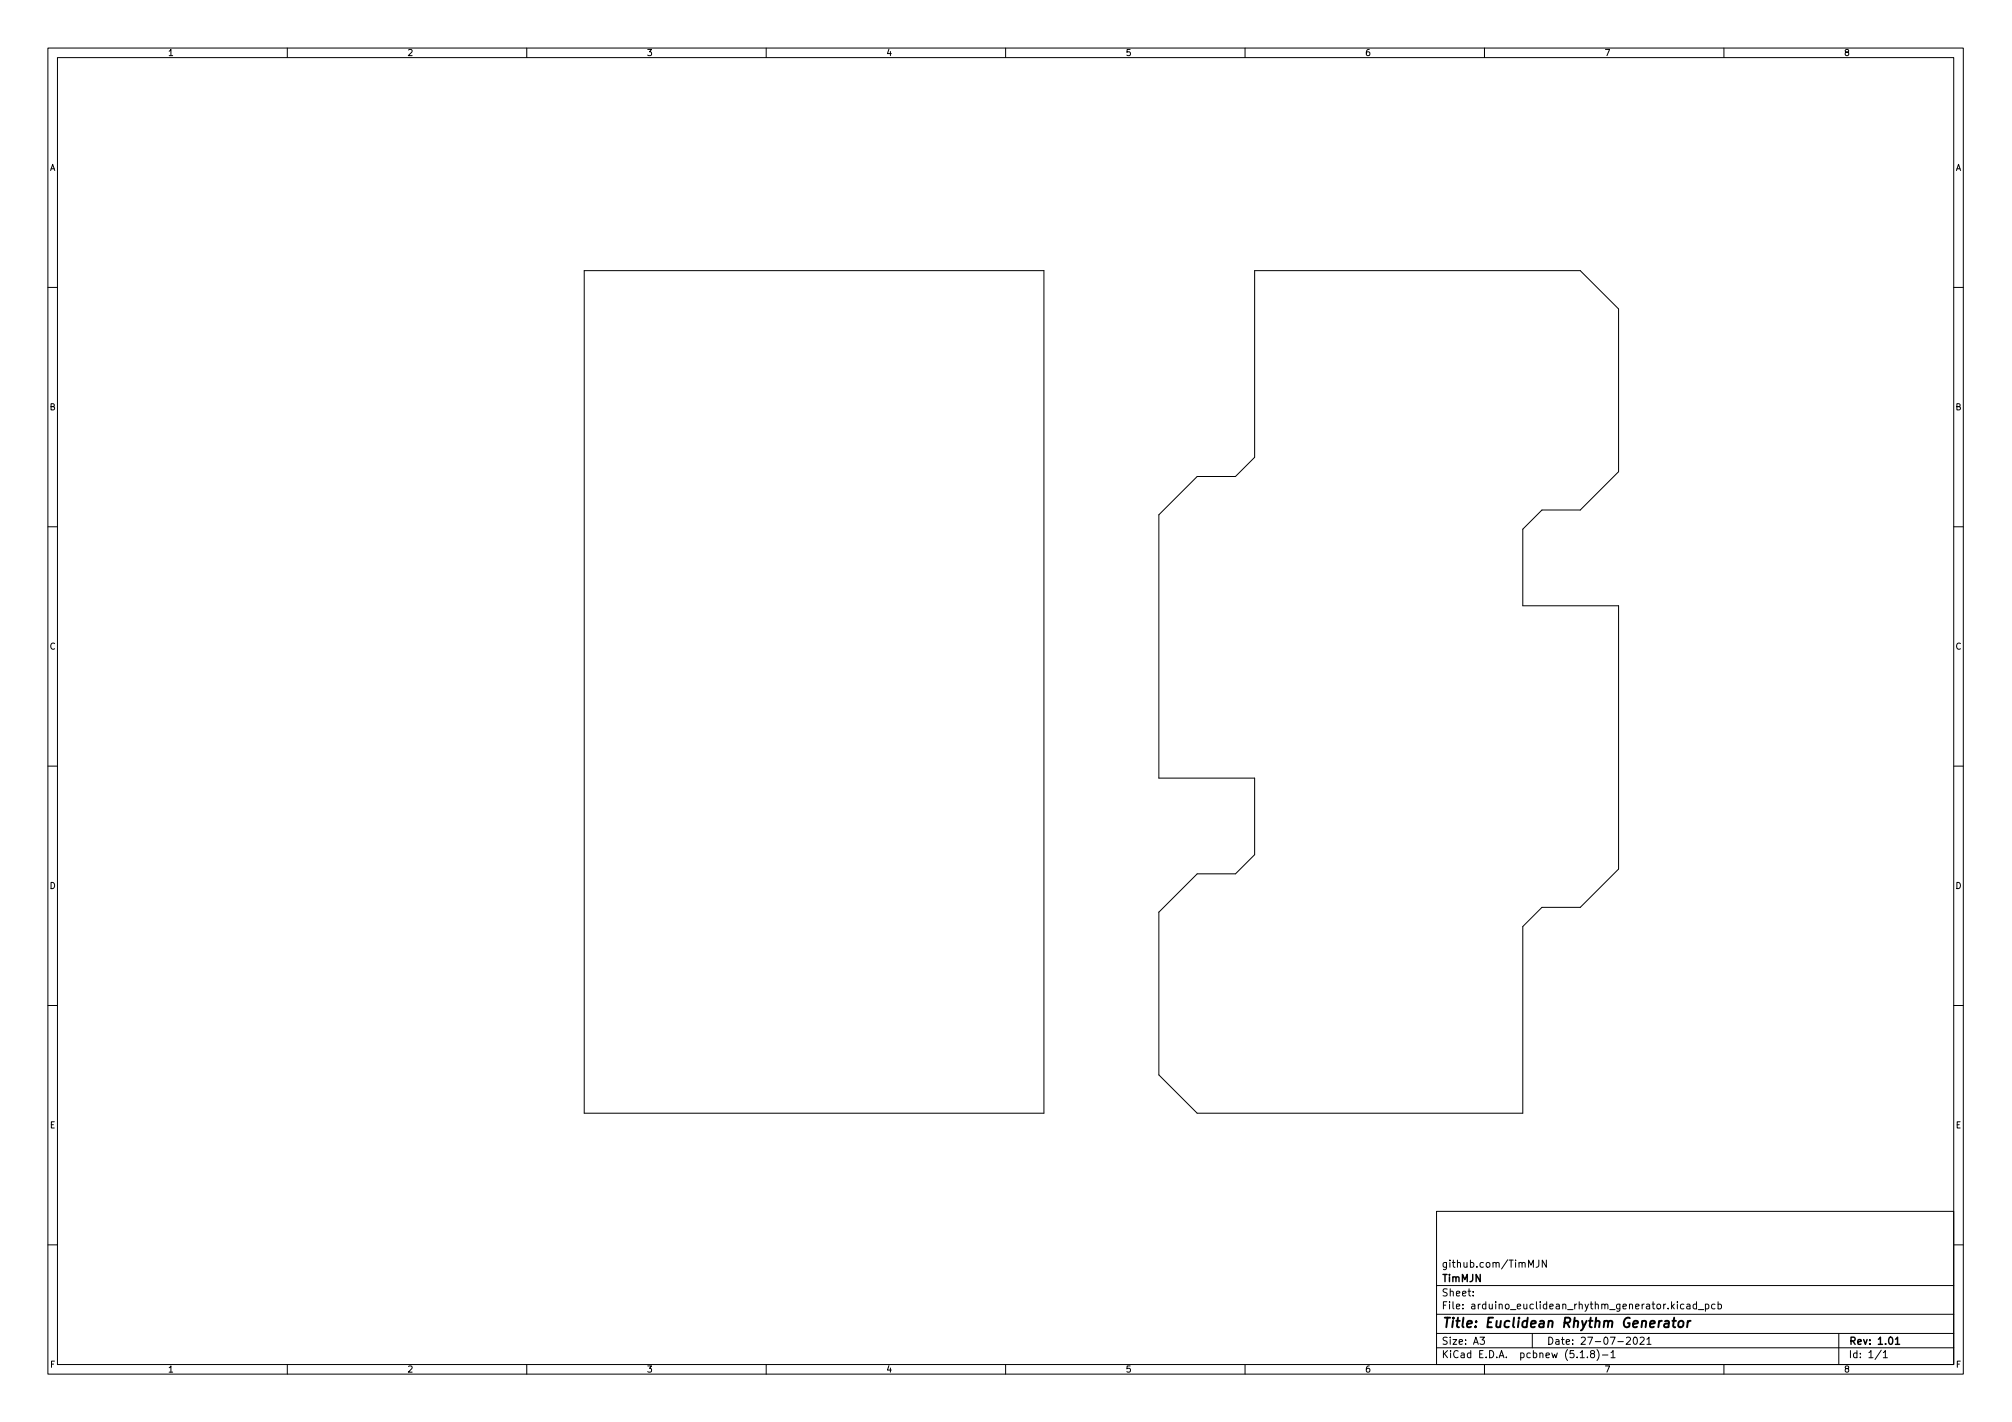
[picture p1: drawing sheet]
<svg xmlns="http://www.w3.org/2000/svg" width="420mm" height="297mm" viewBox="0 0 420 297" stroke-linecap="round" stroke-linejoin="round" font-family="sans-serif">
<defs><g id="words">
<text font-size="2.8" x="301" y="277.3">Title: Euclidean Rhythm Generator</text>
<g font-size="2.1">
<text x="301" y="267.8">TimMJN</text>
<text x="301" y="264.8">github.com/TimMJN</text>
<text x="301" y="273.5">File: arduino_euclidean_rhythm_generator.kicad_pcb</text>
<text x="301" y="270.8">Sheet:</text>
<text x="301" y="280.9">Size: A3</text>
<text x="323" y="280.9">Date: 27-07-2021</text>
<text x="386" y="280.9">Rev: 1.01</text>
<text x="301" y="283.7">KiCad E.D.A. pcbnew (5.1.8)-1</text>
<text x="386" y="283.7">Id: 1/1</text>
</g>
<g font-size="1.8">
<text x="35" y="11.7">1</text>
<text x="85" y="11.7">2</text>
<text x="135" y="11.7">3</text>
<text x="185" y="11.7">4</text>
<text x="235" y="11.7">5</text>
<text x="285" y="11.7">6</text>
<text x="335" y="11.7">7</text>
<text x="385" y="11.7">8</text>
<text x="10.3" y="35.7">A</text>
<text x="408.3" y="35.7">A</text>
<text x="10.3" y="85.7">B</text>
<text x="408.3" y="85.7">B</text>
<text x="10.3" y="135.7">C</text>
<text x="408.3" y="135.7">C</text>
<text x="10.3" y="185.7">D</text>
<text x="408.3" y="185.7">D</text>
<text x="10.4" y="235.7">E</text>
<text x="408.4" y="235.7">E</text>
<text x="10.4" y="285.7">F</text>
<text x="35" y="286.7">1</text>
<text x="85" y="286.7">2</text>
<text x="135" y="286.7">3</text>
<text x="185" y="286.7">4</text>
<text x="235" y="286.7">5</text>
<text x="285" y="286.7">6</text>
<text x="335" y="286.7">7</text>
<text x="385" y="286.7">8</text>
<text x="408.4" y="285.7">F</text>
</g>
</g></defs>
<g fill="none" stroke="#000" stroke-width=".21">
<path d="M10 10h400v277h-400zM12 12h396v273h-396zM60 10v2M110 10v2M160 10v2M210 10v2M260 10v2M310 10v2M360 10v2M122 56.5h96v176h-96zM262 56.5h68l8 8v34l-8 8h-8l-4 4v16h20v55l-8 8h-8l-4 4v39h-68l-8-8v-34l8-8h8l4-4v-16h-20v-55l8-8h8l4-4zM10 60h2"/>
<path d="M408 60h2M10 110h2M408 110h2M10 160h2M408 160h2M10 210h2M408 210h2M300 253h108v32h-108zM10 260h2M300 278.5h108M300 274.5h108M300 268.5h108"/>
<path d="M307.6 270.6v.1M307.6 269.8v.1M309.1 279.3h.9l-.5 .6 .4 .1v.7l-.2 .1-.6-.1M319.2 264.7v-1.5l.5 1.1 .5-1.1v1.5M320 278.5v3M321.4 263.2v1.1a.48 .48 0 0 1-.6 .4M322.9 263.2v1.5l-.8-1.5v1.5M339.6 279.5l.6-.2 .3 .4-.9 1.1h.9M341.2 279.5l.2-.2a.8 .8 0 0 1 .5 .8 .8 .8 0 0 1-.5 .7l-.2-.1-.1-.5zM342.5 279.5l.6-.2 .2 .4-.9 1.1h.9M343.9 279.7l.5-.4v1.5M351.6 272.5l-.4-.1-.3 .3 .2 .6h.5"/>
<path d="M352.3 272.5h.5l.1 .9M352.9 272.8h-.5l-.2 .3 .2 .3 .5-.1M354.3 272.5l-.5-.1-.2 .3 .1 .6h.6M354.3 271.9v1.5M354.6 273.6h1.2M356.1 272.5l.5-.1 .2 .3-.1 .6h-.6M356.1 272.4v1.5M358.1 272.5l-.4-.1-.3 .3 .2 .6h.5M358.8 272.5l.4-.1 .3 .3-.2 .6h-.5M358.8 271.9v1.5M384 278.5v6.5M408 260h2"/>
<path d="M60 285v2M110 285v2M160 285v2M210 285v2M260 285v2M300 281.5h108M310 285v2M330 283.6h.9M331.5 283.5v.1M332.4 282.8l-.3-.3 .1-.2 .2-.2 .4 .1 .2 .2-.1 .2-.6 .2-.2 .2v.3l.3 .3h.3l.3-.3v-.3l-.3-.2M333.5 281.9a1.72 1.72 0 0 1 0 2.3M334.6 283h1.2"/>
<path d="M336.4 282.5l.4-.4v1.5M336.4 283.6h.9M343.9 280.8h.9M360 285v2M392.8 282l-1.2 2M393.3 282.5l.4-.4v1.5M393.3 283.6h.8"/>
</g>
<path d="M395.8 279.7l.5-.4v1.5M395.8 280.8h.9" fill="none" stroke="#000" stroke-width=".3"/>
<path d="M347.7 276h.8l-.1 1.2M348.5 276.4l-.7 .1a.4 .4 0 0 0-.3 .3 .4 .4 0 0 0 .2 .4l.7-.1M349.2 275.9h.8M349.6 275.2l-.2 1.8 .1 .1 .3 .1M350.6 276.1l.1-.1a.5 .5 0 0 1 .9 .3l-.1 .6-.2 .2a.5 .5 0 0 1-.8-.2zM352.5 275.9l-.2 1.3M353 275.9l-.3 .1-.3 .3" fill="none" stroke="#000" stroke-width=".4"/>
<use href="#words"/>
</svg>
